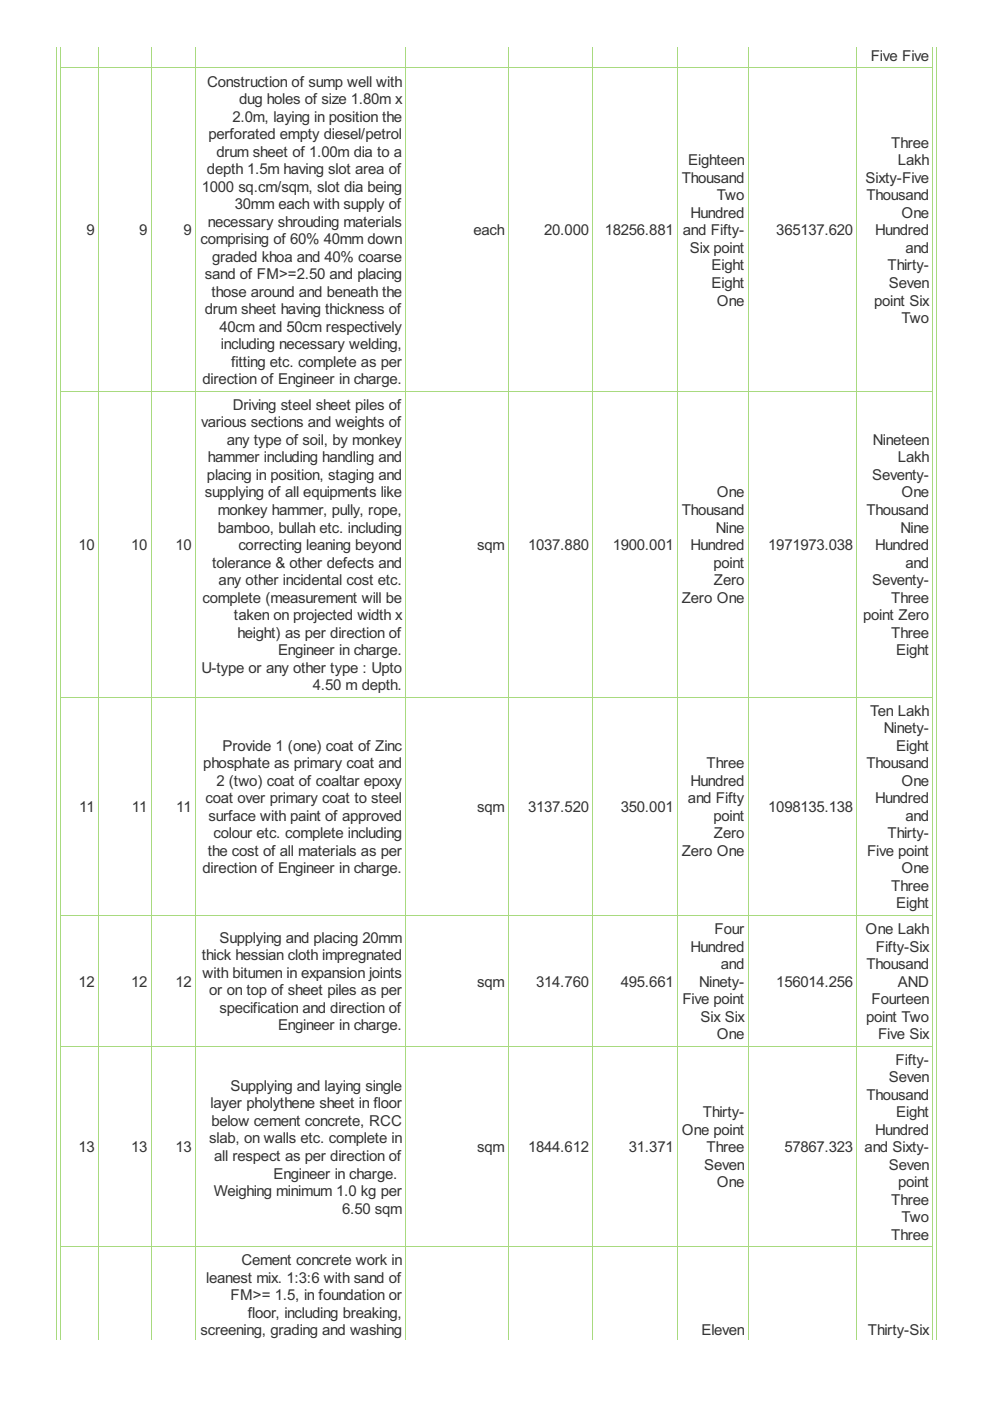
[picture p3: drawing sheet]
<svg xmlns="http://www.w3.org/2000/svg" width="210mm" height="297mm" viewBox="0 0 210 297" stroke-linecap="round" stroke-linejoin="round" font-family="sans-serif">
<defs><g id="words">
<g font-size="3.6" fill="#333">
<text x="184.6" y="12.9">Five Five</text>
<text x="43.9" y="18.3">Construction of sump well with</text>
<text x="50.7" y="22.1">dug holes of size 1.80m x</text>
<text x="44.2" y="29.5">perforated empty diesel/petrol</text>
<text x="49.3" y="25.8">2.0m, laying in position the</text>
<text x="45.9" y="33.2">drum sheet of 1.00m dia to a</text>
<text x="145.9" y="35.1">Eighteen</text>
<text x="188.9" y="31.3">Three</text>
<text x="190.3" y="35.1">Lakh</text>
<text x="42.8" y="40.6">1000 sq.cm/sqm, slot dia being</text>
<text x="43.9" y="36.9">depth 1.5m having slot area of</text>
<text x="144.5" y="38.8">Thousand</text>
<text x="183.5" y="38.8">Sixty-Five</text>
<text x="49.8" y="44.3">30mm each with supply of</text>
<text x="146.4" y="46.2">Hundred</text>
<text x="152" y="42.5">Two</text>
<text x="183.7" y="42.5">Thousand</text>
<text x="191.1" y="46.2">One</text>
<text x="18.3" y="49.9">9</text>
<text x="29.5" y="49.9">9</text>
<text x="38.9" y="49.9">9</text>
<text x="42.5" y="51.8">comprising of 60% 40mm down</text>
<text x="44" y="48.1">necessary shrouding materials</text>
<text x="100.4" y="49.9">each</text>
<text x="115.4" y="49.9">20.000</text>
<text x="128.2" y="49.9">18256.881</text>
<text x="144.8" y="49.9">and Fifty-</text>
<text x="146.2" y="53.6">Six point</text>
<text x="164.6" y="49.9">365137.620</text>
<text x="185.5" y="49.9">Hundred</text>
<text x="192" y="53.6">and</text>
<text x="43.4" y="59.2">sand of FM&gt;=2.50 and placing</text>
<text x="45" y="55.5">graded khoa and 40% coarse</text>
<text x="150.9" y="57.3">Eight</text>
<text x="188.2" y="57.3">Thirty-</text>
<text x="44.8" y="62.9">those around and beneath the</text>
<text x="150.9" y="61.1">Eight</text>
<text x="152" y="64.8">One</text>
<text x="185.3" y="64.8">point Six</text>
<text x="188.5" y="61.1">Seven</text>
<text x="43.4" y="66.6">drum sheet having thickness of</text>
<text x="46.5" y="70.3">40cm and 50cm respectively</text>
<text x="191.1" y="68.5">Two</text>
<text x="46.8" y="74.1">including necessary welding,</text>
<text x="49" y="77.8">fitting etc. complete as per</text>
<text x="43" y="81.5">direction of Engineer in charge.</text>
<text x="49.4" y="86.9">Driving steel sheet piles of</text>
<text x="42.6" y="90.6">various sections and weights of</text>
<text x="48.1" y="94.3">any type of soil, by monkey</text>
<text x="185.1" y="94.3">Nineteen</text>
<text x="43.9" y="101.8">placing in position, staging and</text>
<text x="44" y="98.1">hammer including handling and</text>
<text x="184.9" y="101.8">Seventy-</text>
<text x="190.3" y="98.1">Lakh</text>
<text x="43.4" y="105.5">supplying of all equipments like</text>
<text x="152" y="105.5">One</text>
<text x="191.1" y="105.5">One</text>
<text x="46.2" y="109.2">monkey hammer, pully, rope,</text>
<text x="46.2" y="112.9">bamboo, bullah etc. including</text>
<text x="144.5" y="109.2">Thousand</text>
<text x="151.8" y="112.9">Nine</text>
<text x="183.7" y="109.2">Thousand</text>
<text x="191" y="112.9">Nine</text>
<text x="16.6" y="116.6">10</text>
<text x="27.8" y="116.6">10</text>
<text x="37.2" y="116.6">10</text>
<text x="50.5" y="116.6">correcting leaning beyond</text>
<text x="101.1" y="116.6">sqm</text>
<text x="112" y="116.6">1037.880</text>
<text x="129.9" y="116.6">1900.001</text>
<text x="146.4" y="116.6">Hundred</text>
<text x="162.9" y="116.6">1971973.038</text>
<text x="185.5" y="116.6">Hundred</text>
<text x="45" y="120.3">tolerance &amp; other defects and</text>
<text x="46.4" y="124.1">any other incidental cost etc.</text>
<text x="151.3" y="120.3">point</text>
<text x="151.3" y="124.1">Zero</text>
<text x="184.9" y="124.1">Seventy-</text>
<text x="192" y="120.3">and</text>
<text x="43" y="127.8">complete (measurement will be</text>
<text x="49.6" y="131.5">taken on projected width x</text>
<text x="144.5" y="127.8">Zero One</text>
<text x="183" y="131.5">point Zero</text>
<text x="188.9" y="127.8">Three</text>
<text x="50.4" y="135.2">height) as per direction of</text>
<text x="188.9" y="135.2">Three</text>
<text x="42.7" y="142.6">U-type or any other type : Upto</text>
<text x="58.9" y="138.9">Engineer in charge.</text>
<text x="190" y="138.9">Eight</text>
<text x="66.3" y="146.3">4.50 m depth.</text>
<text x="184.5" y="151.8">Ten Lakh</text>
<text x="187.4" y="155.5">Ninety-</text>
<text x="47.2" y="159.2">Provide 1 (one) coat of Zinc</text>
<text x="190" y="159.2">Eight</text>
<text x="43.1" y="162.9">phosphate as primary coat and</text>
<text x="45.9" y="166.6">2 (two) coat of coaltar epoxy</text>
<text x="146.4" y="166.6">Hundred</text>
<text x="149.8" y="162.9">Three</text>
<text x="183.7" y="162.9">Thousand</text>
<text x="191.1" y="166.6">One</text>
<text x="16.8" y="172.2">11</text>
<text x="27.9" y="172.2">11</text>
<text x="37.4" y="172.2">11</text>
<text x="43.6" y="170.3">coat over primary coat to steel</text>
<text x="101.1" y="172.2">sqm</text>
<text x="112" y="172.2">3137.520</text>
<text x="131.6" y="172.2">350.001</text>
<text x="145.9" y="170.3">and Fifty</text>
<text x="162.9" y="172.2">1098135.138</text>
<text x="185.5" y="170.3">Hundred</text>
<text x="44.2" y="174">surface with paint of approved</text>
<text x="45.3" y="177.8">colour etc. complete including</text>
<text x="151.3" y="174">point</text>
<text x="151.3" y="177.8">Zero</text>
<text x="188.2" y="177.8">Thirty-</text>
<text x="192" y="174">and</text>
<text x="43" y="185.2">direction of Engineer in charge.</text>
<text x="44" y="181.5">the cost of all materials as per</text>
<text x="144.5" y="181.5">Zero One</text>
<text x="183.8" y="181.5">Five point</text>
<text x="191.1" y="185.2">One</text>
<text x="188.9" y="188.9">Three</text>
<text x="190" y="192.6">Eight</text>
<text x="42.8" y="203.6">thick hessian cloth impregnated</text>
<text x="46.6" y="199.9">Supplying and placing 20mm</text>
<text x="146.4" y="201.7">Hundred</text>
<text x="151.5" y="198">Four</text>
<text x="183.5" y="198">One Lakh</text>
<text x="185.7" y="201.7">Fifty-Six</text>
<text x="16.6" y="209.2">12</text>
<text x="27.8" y="209.2">12</text>
<text x="37.2" y="209.2">12</text>
<text x="43" y="207.3">with bitumen in expansion joints</text>
<text x="101.1" y="209.2">sqm</text>
<text x="113.7" y="209.2">314.760</text>
<text x="131.6" y="209.2">495.661</text>
<text x="148.2" y="209.2">Ninety-</text>
<text x="152.8" y="205.5">and</text>
<text x="164.6" y="209.2">156014.256</text>
<text x="183.7" y="205.5">Thousand</text>
<text x="190.3" y="209.2">AND</text>
<text x="44.3" y="211">or on top of sheet piles as per</text>
<text x="46.5" y="214.7">specification and direction of</text>
<text x="144.7" y="212.9">Five point</text>
<text x="184.8" y="212.9">Fourteen</text>
<text x="58.9" y="218.5">Engineer in charge.</text>
<text x="148.6" y="216.6">Six Six</text>
<text x="152" y="220.3">One</text>
<text x="183.6" y="216.6">point Two</text>
<text x="186.2" y="220.3">Five Six</text>
<text x="189.9" y="225.7">Fifty-</text>
<text x="48.9" y="231.3">Supplying and laying single</text>
<text x="183.7" y="233.2">Thousand</text>
<text x="188.5" y="229.4">Seven</text>
<text x="44.7" y="235">layer pholythene sheet in floor</text>
<text x="44.8" y="238.7">below cement concrete, RCC</text>
<text x="149" y="236.9">Thirty-</text>
<text x="190" y="236.9">Eight</text>
<text x="16.6" y="244.3">13</text>
<text x="27.8" y="244.3">13</text>
<text x="37.2" y="244.3">13</text>
<text x="44.3" y="242.4">slab, on walls etc. complete in</text>
<text x="101.1" y="244.3">sqm</text>
<text x="112" y="244.3">1844.612</text>
<text x="133.3" y="244.3">31.371</text>
<text x="144.5" y="240.6">One point</text>
<text x="149.8" y="244.3">Three</text>
<text x="166.3" y="244.3">57867.323</text>
<text x="183.3" y="244.3">and Sixty-</text>
<text x="185.5" y="240.6">Hundred</text>
<text x="45.4" y="246.2">all respect as per direction of</text>
<text x="58" y="249.9">Engineer in charge.</text>
<text x="149.3" y="248">Seven</text>
<text x="152" y="251.7">One</text>
<text x="188.5" y="248">Seven</text>
<text x="190.4" y="251.7">point</text>
<text x="45.3" y="253.6">Weighing minimum 1.0 kg per</text>
<text x="72.5" y="257.3">6.50 sqm</text>
<text x="188.9" y="255.4">Three</text>
<text x="188.9" y="262.9">Three</text>
<text x="191.1" y="259.2">Two</text>
<text x="51.2" y="268.3">Cement concrete work in</text>
<text x="43.7" y="272">leanest mix. 1:3:6 with sand of</text>
<text x="48.9" y="275.7">FM&gt;= 1.5, in foundation or</text>
<text x="52.6" y="279.4">floor, including breaking,</text>
<text x="42.5" y="283.1">screening, grading and washing</text>
<text x="148.7" y="283.1">Eleven</text>
<text x="184" y="283.1">Thirty-Six</text>
</g>
</g></defs>
<g fill="none" stroke="#a8da7f" stroke-width=".21">
<path d="M11.9 9.9v274.1M12.8 14.4h185.1M12.9 9.9v274.1M20.9 9.9v274.1M32 9.9v274.1M41.5 9.9v274.1M86.1 9.9v274.1M107.7 9.9v274.1M125.7 9.9v274.1M143.6 9.9v274.1M158.6 9.9v274.1M181.7 9.9v274.1"/>
<path d="M197.8 9.9v274.1M198.6 9.9v274.1M12.8 83h185.1M12.8 147.8h185.1M12.8 194.1h185.1M12.8 221.8h185.1M12.8 264.3h185.1"/>
</g>
<use href="#words"/>
</svg>
